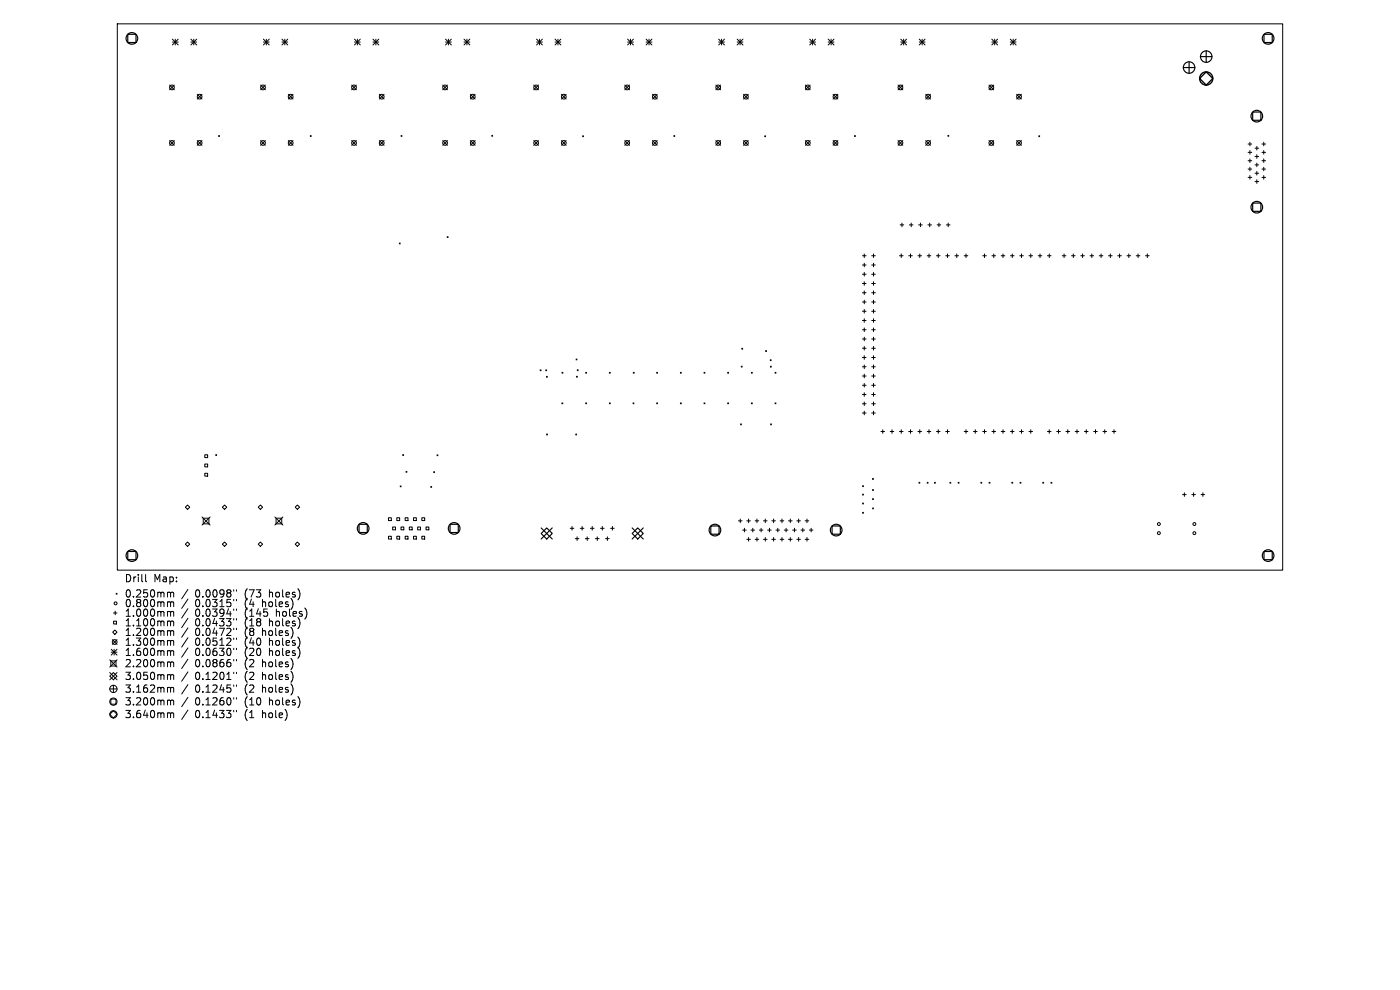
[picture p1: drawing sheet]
<svg xmlns="http://www.w3.org/2000/svg" width="297mm" height="210mm" viewBox="0 0 297 210" stroke-linecap="round" stroke-linejoin="round" font-family="sans-serif">
<defs><g id="words">
<g font-size="2.2">
<text x="26.4" y="123.7">Drill</text>
<text x="32.6" y="123.7">Map:</text>
<text x="26.4" y="127">0.250mm</text>
<text x="26.4" y="129">0.800mm</text>
<text x="26.4" y="131">1.000mm</text>
<text x="41.4" y="127">0.0098&quot;</text>
<text x="41.4" y="129">0.0315&quot;</text>
<text x="41.4" y="131">0.0394&quot;</text>
<text x="52" y="127">(73</text>
<text x="52" y="129">(4</text>
<text x="52" y="131">(145</text>
<text x="55.8" y="129">holes)</text>
<text x="57.3" y="127">holes)</text>
<text x="58.8" y="131">holes)</text>
<text x="26.4" y="133.1">1.100mm</text>
<text x="26.4" y="135.1">1.200mm</text>
<text x="26.4" y="137.2">1.300mm</text>
<text x="41.4" y="133.1">0.0433&quot;</text>
<text x="41.4" y="135.1">0.0472&quot;</text>
<text x="41.4" y="137.2">0.0512&quot;</text>
<text x="52" y="133.1">(18</text>
<text x="52" y="135.1">(8</text>
<text x="52" y="137.2">(40</text>
<text x="55.8" y="135.1">holes)</text>
<text x="57.3" y="133.1">holes)</text>
<text x="57.3" y="137.2">holes)</text>
<text x="26.4" y="139.4">1.600mm</text>
<text x="26.4" y="141.7">2.200mm</text>
<text x="41.4" y="139.4">0.0630&quot;</text>
<text x="41.4" y="141.7">0.0866&quot;</text>
<text x="52" y="139.4">(20</text>
<text x="52" y="141.7">(2</text>
<text x="55.8" y="141.7">holes)</text>
<text x="57.3" y="139.4">holes)</text>
<text x="26.4" y="144.4">3.050mm</text>
<text x="26.4" y="147.1">3.162mm</text>
<text x="26.4" y="149.8">3.200mm</text>
<text x="41.4" y="144.4">0.1201&quot;</text>
<text x="41.4" y="147.1">0.1245&quot;</text>
<text x="41.4" y="149.8">0.1260&quot;</text>
<text x="52" y="144.4">(2</text>
<text x="52" y="147.1">(2</text>
<text x="52" y="149.8">(10</text>
<text x="55.8" y="144.4">holes)</text>
<text x="55.8" y="147.1">holes)</text>
<text x="57.3" y="149.8">holes)</text>
<text x="26.4" y="152.5">3.640mm</text>
<text x="41.4" y="152.5">0.1433&quot;</text>
<text x="52" y="152.5">(1</text>
<text x="55.8" y="152.5">hole)</text>
</g>
</g></defs>
<g fill="none" stroke="#000" stroke-width=".21">
<path d="M24.9 5.1h247.2v115.8h-247.2zM36 18l1 1M36.6 8.3l1.2 1.2M36.6 8.9h1.2M37 18l-1 1M37.2 8.3v1.2M37.8 8.3l-1.2 1.2M40.5 8.9h1.2M40.5 8.3l1.2 1.2M41.1 8.3v1.2M41.7 8.3l-1.2 1.2M55.3 18l1 1"/>
<path d="M55.9 8.9h1.2M55.9 8.3l1.2 1.2M56.3 18l-1 1M56.5 8.3v1.2M57.1 8.3l-1.2 1.2M59.8 8.9h1.2M59.8 8.3l1.2 1.2M60.4 8.3v1.2M61 8.3l-1.2 1.2M74.6 18l1 1M75.2 8.9h1.2M75.2 8.3l1.2 1.2"/>
<path d="M75.6 18l-1 1M75.8 8.3v1.2M76.4 8.3l-1.2 1.2M79.1 8.9h1.3M79.1 8.3l1.3 1.2M79.7 8.3v1.2M80.4 8.3l-1.3 1.2M93.9 18l1 1M94.5 8.9h1.2M94.5 8.3l1.2 1.2M94.9 18l-1 1M95.1 8.3v1.2"/>
<path d="M95.7 8.3l-1.2 1.2M98.4 8.9h1.3M98.4 8.3l1.3 1.2M99.1 8.3v1.2M99.7 8.3l-1.3 1.2M113.2 18l1 1M113.8 8.3l1.3 1.2M113.8 8.9h1.3M114.2 18l-1 1M114.4 8.3v1.2M115.1 8.3l-1.3 1.2M117.8 8.9h1.2"/>
<path d="M117.8 8.3l1.2 1.2M118.4 8.3v1.2M119 8.3l-1.2 1.2M132.5 18l1.1 1M133.1 8.9h1.3M133.1 8.3l1.3 1.2M133.6 18l-1.1 1M133.8 8.3v1.2M134.4 8.3l-1.3 1.2M137.1 8.9h1.2M137.1 8.3l1.2 1.2M137.7 8.3v1.2"/>
<path d="M138.3 8.3l-1.2 1.2M151.9 18l1 1M152.5 8.9h1.2M152.5 8.3l1.2 1.2M152.9 18l-1 1M153.1 8.3v1.2M153.7 8.3l-1.2 1.2M156.4 8.9h1.2M156.4 8.3l1.2 1.2M157 8.3v1.2M157.6 8.3l-1.2 1.2M170.9 18l1 1"/>
<path d="M171.8 8.9h1.2M171.8 8.3l1.2 1.2M171.9 18l-1 1M172.4 8.3v1.2M173 8.3l-1.2 1.2M175.7 8.9h1.2M175.7 8.3l1.2 1.2M176.3 8.3v1.2M176.9 8.3l-1.2 1.2M190.5 18l1 1M191.1 8.9h1.2M191.1 8.3l1.2 1.2"/>
<path d="M191.5 18l-1 1M191.7 8.3v1.2M192.3 8.3l-1.2 1.2M195 8.9h1.2M195 8.3l1.2 1.2M195.6 8.3v1.2M196.2 8.3l-1.2 1.2M209.8 18l1 1M210.4 8.9h1.2M210.4 8.3l1.2 1.2M210.8 18l-1 1M211 8.3v1.2"/>
<path d="M211.6 8.3l-1.2 1.2M214.3 8.9h1.3M214.3 8.3l1.3 1.2M214.9 8.3v1.2M215.6 8.3l-1.3 1.2M36 29.8l1 1M37 29.8l-1 1M41.8 20l1 1M41.8 29.8l1 1M42.8 20l-1 1M42.8 29.8l-1 1M46.4 28.8l.2 .2"/>
<path d="M46.6 28.8l-.2 .2M55.3 29.8l1 1M56.3 29.8l-1 1M61.2 20l1 1M61.2 29.8l1 1M62.2 20l-1 1M62.2 29.8l-1 1M65.8 28.8l.2 .2M66 28.8l-.2 .2M74.6 29.8l1 1M75.6 29.8l-1 1M80.5 20l1 1"/>
<path d="M80.5 29.8l1 1M81.5 20l-1 1M81.5 29.8l-1 1M85.1 28.7l.2 .2M85.3 28.7l-.2 .2M93.9 29.8l1 1M94.9 29.8l-1 1M99.8 20l1 1M99.8 29.8l1 1M100.8 20l-1 1M100.8 29.8l-1 1M104.3 28.7l.2 .2"/>
<path d="M104.5 28.7l-.2 .2M113.2 29.8l1 1M114.2 29.8l-1 1M119.1 20l1 1M119.1 29.8l1 1M120.1 20l-1 1M120.1 29.8l-1 1M123.6 28.8l.2 .2M123.8 28.8l-.2 .2M132.5 29.8l1.1 1M133.6 29.8l-1.1 1M138.4 20l1 1"/>
<path d="M138.4 29.8l1 1M139.4 20l-1 1M139.4 29.8l-1 1M143 28.8l.2 .2M143.2 28.8l-.2 .2M151.9 29.8l1 1M152.9 29.8l-1 1M157.7 20l1 1M157.7 29.8l1 1M158.7 20l-1 1M158.7 29.8l-1 1M162.2 28.8l.2 .2"/>
<path d="M162.4 28.8l-.2 .2M170.9 29.8l1 1M171.9 29.8l-1 1M176.7 20l1 1M176.7 29.8l1 1M177.7 20l-1 1M177.7 29.8l-1 1M181.3 28.8l.2 .2M181.5 28.8l-.2 .2M190.5 29.8l1 1M191.5 29.8l-1 1M196.4 20l1 1"/>
<path d="M196.4 29.8l1 1M197.4 20l-1 1M197.4 29.8l-1 1M201.1 28.7l.2 .2M201.3 28.7l-.2 .2M209.8 29.8l1 1M210.8 29.8l-1 1M215.7 20l1 1M215.7 29.8l1 1M216.7 20l-1 1M216.7 29.8l-1 1M220.4 28.8l.2 .2"/>
<path d="M220.6 28.8l-.2 .2M264.8 30.6h.7M264.8 32.3h.7M264.8 34.1h.7M264.8 35.9h.7M264.8 37.6h.7M265.2 30.2v.7M265.2 31.9v.8M265.2 33.7v.8M265.2 35.5v.7M265.2 37.2v.8M266.2 31.4h.8"/>
<path d="M266.2 33.2h.8M266.2 35h.8M266.2 36.7h.8M266.2 38.5h.8M266.6 31.1v.7M266.6 32.8v.8M266.6 34.6v.8M266.6 36.4v.7M266.6 38.1v.8M267.7 30.6h.8M267.7 32.3h.8M267.7 34.1h.8"/>
<path d="M267.7 35.9h.8M267.7 37.6h.8M268.1 30.2v.7M268.1 31.9v.8M268.1 33.7v.8M268.1 35.5v.7M268.1 37.2v.8M84.7 51.5l.2 .2M84.9 51.5l-.2 .2M94.9 50.2l.2 .2M95.1 50.2l-.2 .2M183 54.3h.7"/>
<path d="M183 56.2h.7M183 58.2h.7M183.3 53.9v.7M183.3 55.8v.8M183.3 57.8v.8M183.3 59.8v.7M184.9 54.3h.8M184.9 56.2h.8M184.9 58.2h.8M185.3 53.9v.7M185.3 55.8v.8M185.3 57.8v.8"/>
<path d="M185.3 59.8v.7M190.8 54.3h.8M191 47.7h.7M191.2 53.9v.7M191.3 47.3v.8M192.8 54.3h.7M192.9 47.7h.8M193.2 53.9v.7M193.3 47.3v.8M194.7 54.3h.8M194.9 47.7h.8M195.1 53.9v.7"/>
<path d="M195.3 47.3v.8M196.7 54.3h.8M196.8 47.7h.8M197.1 53.9v.7M197.2 47.3v.8M198.7 54.3h.7M198.8 47.7h.8M199 53.9v.7M199.2 47.3v.8M200.6 54.3h.8M200.8 47.7h.7M201 53.9v.7"/>
<path d="M201.2 47.3v.8M202.6 54.3h.8M203 53.9v.7M204.5 54.3h.8M204.9 53.9v.7M208.5 54.3h.7M208.9 53.9v.7M210.4 54.3h.8M210.8 53.9v.7M212.4 54.3h.8M212.8 53.9v.7M214.4 54.3h.7"/>
<path d="M214.7 53.9v.7M216.3 54.3h.8M216.7 53.9v.7M218.3 54.3h.8M218.7 53.9v.7M220.2 54.3h.8M220.6 53.9v.7M222.2 54.3h.8M222.6 53.9v.7M225.3 54.3h.8M225.7 53.9v.7M227.3 54.3h.8"/>
<path d="M227.7 53.9v.7M229.3 54.3h.7M229.7 53.9v.7M231.2 54.3h.8M231.6 53.9v.7M233.2 54.3h.8M233.6 53.9v.7M235.2 54.3h.7M235.5 53.9v.7M237.1 54.3h.8M237.5 53.9v.7M239.1 54.3h.8"/>
<path d="M239.5 53.9v.7M241 54.3h.8M241.4 53.9v.7M243 54.3h.8M243.4 53.9v.7M114.6 78.5l.2 .2M114.8 78.5l-.2 .2M115.8 78.5l.2 .2M115.9 79.8l.2 .2M116 78.5l-.2 .2M116.1 79.8l-.2 .2M119.2 79l.2 .2"/>
<path d="M119.4 79l-.2 .2M122.2 76.2l.2 .1M122.3 79.8l.2 .2M122.4 76.2l-.2 .1M122.5 78.4l.1 .2M122.5 79.8l-.2 .2M122.6 78.4l-.1 .2M124.2 79l.2 .2M124.4 79l-.2 .2M129.3 79l.2 .2M129.5 79l-.2 .2M134.3 79l.2 .2"/>
<path d="M134.5 79l-.2 .2M139.3 79l.2 .2M139.5 79l-.2 .2M144.3 79l.2 .2M144.5 79l-.2 .2M149.4 79l.1 .2M149.5 79l-.1 .2M154.4 79l.2 .2M154.6 79l-.2 .2M157.3 77.7l.1 .2M157.4 73.9l.2 .2M157.4 77.7l-.1 .2"/>
<path d="M157.6 73.9l-.2 .2M159.4 79l.2 .2M159.6 79l-.2 .2M162.4 74.4l.2 .2M162.6 74.4l-.2 .2M163.4 76.3l.2 .2M163.4 77.7l.2 .2M163.6 76.3l-.2 .2M163.6 77.7l-.2 .2M164.4 79l.2 .2M164.6 79l-.2 .2M183 60.1h.7"/>
<path d="M183 62.1h.7M183 64.1h.7M183 66h.7M183 68h.7M183 70h.7M183 71.9h.7M183 73.9h.7M183 75.8h.7M183 77.8h.7M183 79.8h.7M183.3 61.7v.8M183.3 63.7v.8"/>
<path d="M183.3 65.6v.8M183.3 67.6v.8M183.3 69.6v.7M183.3 71.5v.8M183.3 73.5v.8M183.3 75.5v.7M183.3 77.4v.8M183.3 79.4v.7M184.9 60.1h.8M184.9 62.1h.8M184.9 64.1h.8M184.9 66h.8"/>
<path d="M184.9 68h.8M184.9 70h.8M184.9 71.9h.8M184.9 73.9h.8M184.9 75.8h.8M184.9 77.8h.8M184.9 79.8h.8M185.3 61.7v.8M185.3 63.7v.8M185.3 65.6v.8M185.3 67.6v.8M185.3 69.6v.7"/>
<path d="M185.3 71.5v.8M185.3 73.5v.8M185.3 75.5v.7M185.3 77.4v.8M185.3 79.4v.7M43.4 96.5h.6v.6h-.6zM43.4 98.4h.6v.6h-.6zM45.8 96.4l.2 .2M46 96.4l-.2 .2M85.4 96.4l.2 .2M85.6 96.4l-.2 .2M86.1 100l.2 .2"/>
<path d="M86.3 100l-.2 .2M92.7 96.5l.2 .2M92.9 96.5l-.2 .2M116 92.1l.1 .2M116.1 92.1l-.1 .2M119.2 85.5l.2 .2M119.4 85.5l-.2 .2M122.1 92.1l.2 .2M122.3 92.1l-.2 .2M124.2 85.5l.2 .2M124.4 85.5l-.2 .2M129.3 85.5l.2 .2"/>
<path d="M129.5 85.5l-.2 .2M134.3 85.5l.2 .2M134.5 85.5l-.2 .2M139.3 85.5l.2 .2M139.5 85.5l-.2 .2M144.3 85.5l.2 .2M144.5 85.5l-.2 .2M149.4 85.5l.1 .2M149.5 85.5l-.1 .2M154.4 85.5l.2 .2M154.6 85.5l-.2 .2M157.1 89.9l.2 .2"/>
<path d="M157.3 89.9l-.2 .2M159.4 85.5l.2 .2M159.6 85.5l-.2 .2M163.5 89.9l.2 .2M163.7 89.9l-.2 .2M164.4 85.5l.2 .2M164.6 85.5l-.2 .2M183 81.7h.7M183 83.7h.7M183 85.7h.7M183 87.6h.7M183.3 81.3v.8"/>
<path d="M183.3 83.3v.8M183.3 85.3v.7M183.3 87.2v.8M184.9 81.7h.8M184.9 83.7h.8M184.9 85.7h.8M184.9 87.6h.8M185.3 81.3v.8M185.3 83.3v.8M185.3 85.3v.7M185.3 87.2v.8M186.9 91.5h.8"/>
<path d="M187.3 91.2v.7M188.8 91.5h.8M189.2 91.2v.7M190.8 91.5h.8M191.2 91.2v.7M192.8 91.5h.7M193.2 91.2v.7M194.7 91.5h.8M195.1 91.2v.7M196.7 91.5h.8M197.1 91.2v.7M198.7 91.5h.7"/>
<path d="M199 91.2v.7M200.6 91.5h.8M201 91.2v.7M204.5 91.5h.8M204.9 91.2v.7M206.5 91.5h.8M206.9 91.2v.7M208.5 91.5h.7M208.9 91.2v.7M210.4 91.5h.8M210.8 91.2v.7M212.4 91.5h.8"/>
<path d="M212.8 91.2v.7M214.4 91.5h.7M214.7 91.2v.7M216.3 91.5h.8M216.7 91.2v.7M218.3 91.5h.8M218.7 91.2v.7M222.2 91.5h.8M222.6 91.2v.7M224.2 91.5h.7M224.6 91.2v.7M226.1 91.5h.8"/>
<path d="M226.5 91.2v.7M228.1 91.5h.8M228.5 91.2v.7M230.1 91.5h.7M230.4 91.2v.7M232 91.5h.8M232.4 91.2v.7M234 91.5h.8M234.4 91.2v.7M235.9 91.5h.8M236.3 91.2v.7M39.3 107.6l.5-.5 .5 .5-.5 .5z"/>
<path d="M39.3 115.4l.5-.4 .5 .4-.5 .5zM42.9 109.7l1.7 1.7M43.1 109.9h1.2v1.2h-1.2zM43.4 100.4h.6v.6h-.6zM44.6 109.7l-1.7 1.7M47.2 107.6l.4-.5 .5 .5-.5 .5zM47.2 115.4l.4-.4 .5 .4-.5 .5zM54.8 107.6l.4-.5 .5 .5-.5 .5zM54.8 115.4l.4-.4 .5 .4-.5 .5zM58.3 109.7l1.7 1.7M58.6 109.9h1.2v1.2h-1.2zM60 109.7l-1.7 1.7"/>
<path d="M62.6 107.6l.5-.5 .5 .5-.5 .5zM62.6 115.4l.5-.4 .5 .4-.5 .5zM82.4 109.8h.6v.6h-.6zM82.4 113.8h.6v.6h-.6zM83.3 111.8h.6v.6h-.6zM84.2 109.8h.6v.6h-.6zM84.2 113.8h.6v.6h-.6zM84.9 103.1l.2 .2M85.1 111.8h.6v.6h-.6zM85.1 103.1l-.2 .2M86 109.8h.6v.6h-.6zM86 113.8h.6v.6h-.6z"/>
<path d="M86.8 111.8h.6v.6h-.6zM87.7 109.8h.6v.6h-.6zM87.7 113.8h.6v.6h-.6zM88.6 111.8h.6v.6h-.6zM89.5 109.8h.6v.6h-.6zM89.5 113.8h.6v.6h-.6zM90.4 111.8h.6v.6h-.6zM91.4 103.2l.2 .2M91.6 103.2l-.2 .2M92 100.1l.2 .2M92.2 100.1l-.2 .2M121 112.1h.7"/>
<path d="M121.4 111.7v.8M122 114.3h.8M122.4 113.9v.7M123.1 112.1h.8M123.5 111.7v.8M124.2 114.3h.8M124.6 113.9v.7M125.3 112.1h.7M125.6 111.7v.8M126.3 114.3h.8M126.7 113.9v.7M127.4 112.1h.8"/>
<path d="M127.8 111.7v.8M128.5 114.3h.7M128.8 113.9v.7M129.5 112.1h.8M129.9 111.7v.8M156.7 110.5h.7M157 110.1v.8M157.5 112.4h.8M157.9 112.1v.7M158.4 110.5h.8M158.4 114.4h.8M158.8 110.1v.8"/>
<path d="M158.8 114v.8M159.3 112.4h.8M159.7 112.1v.7M160.2 110.5h.8M160.2 114.4h.8M160.6 110.1v.8M160.6 114v.8M161.1 112.4h.8M161.5 112.1v.7M162 110.5h.7M162 114.4h.7M162.3 110.1v.8"/>
<path d="M162.3 114v.8M162.8 112.4h.8M163.2 112.1v.7M163.7 110.5h.8M163.7 114.4h.8M164.1 110.1v.8M164.1 114v.8M164.6 112.4h.8M165 112.1v.7M165.5 110.5h.8M165.5 114.4h.8M165.9 110.1v.8"/>
<path d="M165.9 114v.8M166.4 112.4h.8M166.8 112.1v.7M167.3 110.5h.7M167.3 114.4h.7M167.7 110.1v.8M167.7 114v.8M168.2 112.4h.7M168.5 112.1v.7M169 110.5h.8M169 114.4h.8M169.4 110.1v.8"/>
<path d="M169.4 114v.8M169.9 112.4h.8M170.3 112.1v.7M170.8 110.5h.8M170.8 114.4h.8M171.2 110.1v.8M171.2 114v.8M171.7 112.4h.8M172.1 112.1v.7M183 103l.2 .2M183 104.8l.2 .2M183 106.7l.2 .2"/>
<path d="M183 108.7l.2 .2M183.2 103l-.2 .2M183.2 104.8l-.2 .2M183.2 106.7l-.2 .2M183.2 108.7l-.2 .2M185.1 101.5l.2 .2M185.1 103.9l.2 .1M185.1 105.8l.2 .2M185.1 107.8l.2 .1M185.3 101.5l-.2 .2M185.3 103.9l-.2 .1M185.3 105.8l-.2 .2"/>
<path d="M185.3 107.8l-.2 .1M195 102.3l.1 .2M195.1 102.3l-.1 .2M196.7 102.3l.2 .2M196.9 102.3l-.2 .2M198.2 102.3l.2 .2M198.4 102.3l-.2 .2M201.5 102.3l.2 .2M201.7 102.3l-.2 .2M203.3 102.3l.2 .2M203.5 102.3l-.2 .2M208.1 102.3l.2 .2"/>
<path d="M208.3 102.3l-.2 .2M209.8 102.3l.2 .2M210 102.3l-.2 .2M214.7 102.3l.1 .2M214.8 102.3l-.1 .2M216.4 102.3l.2 .2M216.6 102.3l-.2 .2M221.2 102.3l.2 .2M221.4 102.3l-.2 .2M223 102.3l.2 .2M223.2 102.3l-.2 .2M250.9 104.9h.7"/>
<path d="M251.3 104.5v.8M252.8 104.9h.8M253.2 104.5v.8M254.8 104.9h.8M255.2 104.5v.8M23.3 140l1.5 1.5M23.6 137.7l1.2 1.3M23.6 138.3h1.2M23.8 135.7l1 1M24.1 130h.7M24.1 131.8h.6v.6h-.6zM24.2 137.7v1.3"/>
<path d="M24.4 133.6l.4 .5-.4 .5-.5-.5zM24.4 129.6v.8M24.6 125.9l.2 .1M24.8 125.9l-.2 .1M24.8 135.7l-1 1M24.8 137.7l-1.2 1.3M24.8 140l-1.5 1.5M30.9 121.9v1.3l.2 .2M35.7 125.6l.5 .2M35.7 127.7l.5 .2M35.7 129.7l.5 .2M35.7 131.7l.5 .3"/>
<path d="M35.7 133.8l.5 .2M35.7 135.9l.5 .2M35.7 138l.5 .2M36.2 125.8l.2-.2 .4 .1 .1 1M36.2 125.8v.9M36.2 127.9v.8M36.2 129.9v.8M36.2 132v.8M36.2 134v.8M36.2 136.1v.8M36.2 138.2v.9M36.2 127.9l.2-.2h.4l.1 1"/>
<path d="M36.2 129.9l.2-.2 .4 .1 .1 .9M36.2 132l.2-.3 .4 .1 .1 1M36.2 134l.2-.2 .4 .1 .1 .9M36.2 136.1l.2-.2h.4l.1 1M36.2 138.2l.2-.2 .4 .1 .1 1M39.9 125l-1.4 2M39.9 127.1l-1.4 2M39.9 129.1l-1.4 2M39.9 131.2l-1.4 1.9M39.9 133.2l-1.4 2M39.9 135.3l-1.4 2M39.9 137.4l-1.4 2"/>
<path d="M39.9 139.8l-1.4 2M49.6 125.1v.3M49.6 127.2v.2M49.6 129.2v.3M49.6 131.2v.3M49.6 133.3v.3M49.6 135.4v.2M49.6 137.5v.3M49.6 139.9v.3M50.2 125.1v.3M50.2 127.2v.2M50.2 129.2v.3"/>
<path d="M50.2 131.2v.3M50.2 133.3v.3M50.2 135.4v.2M50.2 137.5v.3M50.2 139.9v.3M23.3 143.4l.8-.7 .7 .7-.7 .8zM23.3 151.5l.8-.7 .7 .7-.7 .8zM23.3 142.7l1.5 1.5M23.3 146.1h1.5M23.5 140.2h1.1v1.1h-1.1zM23.5 148.3h1.1v1.1h-1.1zM24.1 145.4v1.5"/>
<path d="M24.8 142.7l-1.5 1.5M35.7 140.4l.5 .2M35.7 143.1l.5 .2M35.7 145.8l.5 .2M35.7 148.5l.5 .2M35.7 151.2l.5 .2M36.2 140.6v.8M36.2 143.3v.8M36.2 146v.8M36.2 148.7v.8M36.2 151.4v.8M36.2 140.6l.2-.2 .4 .1 .1 .9"/>
<path d="M36.2 143.3l.2-.2 .4 .1 .1 .9M36.2 146l.2-.2 .4 .1 .1 .9M36.2 148.7l.2-.2 .4 .1 .1 .9M36.2 151.4l.2-.2 .4 .1 .1 .9M39.9 142.5l-1.4 2M39.9 145.2l-1.4 2M39.9 147.9l-1.4 2M39.9 150.6l-1.4 2M49.6 142.6v.3M49.6 145.3v.3M49.6 148v.3M49.6 150.7v.3"/>
<path d="M50.2 142.6v.3M50.2 145.3v.3M50.2 148v.3M50.2 150.7v.3"/>
<circle cx="36.5" cy="18.5" r=".5"/>
<circle cx="55.8" cy="18.5" r=".5"/>
<circle cx="75.1" cy="18.5" r=".5"/>
<circle cx="94.4" cy="18.5" r=".5"/>
<circle cx="113.7" cy="18.5" r=".5"/>
<circle cx="133" cy="18.5" r=".5"/>
<circle cx="152.4" cy="18.5" r=".5"/>
<circle cx="171.4" cy="18.5" r=".5"/>
<circle cx="191" cy="18.5" r=".5"/>
<circle cx="210.3" cy="18.5" r=".5"/>
<circle cx="36.5" cy="30.3" r=".5"/>
<circle cx="42.3" cy="20.5" r=".5"/>
<circle cx="42.3" cy="30.3" r=".5"/>
<circle cx="55.8" cy="30.3" r=".5"/>
<circle cx="61.7" cy="20.5" r=".5"/>
<circle cx="61.7" cy="30.3" r=".5"/>
<circle cx="75.1" cy="30.3" r=".5"/>
<circle cx="81" cy="20.5" r=".5"/>
<circle cx="81" cy="30.3" r=".5"/>
<circle cx="94.4" cy="30.3" r=".5"/>
<circle cx="100.3" cy="20.5" r=".5"/>
<circle cx="100.3" cy="30.3" r=".5"/>
<circle cx="113.7" cy="30.3" r=".5"/>
<circle cx="119.6" cy="20.5" r=".5"/>
<circle cx="119.6" cy="30.3" r=".5"/>
<circle cx="133" cy="30.3" r=".5"/>
<circle cx="138.9" cy="20.5" r=".5"/>
<circle cx="138.9" cy="30.3" r=".5"/>
<circle cx="152.4" cy="30.3" r=".5"/>
<circle cx="158.2" cy="20.5" r=".5"/>
<circle cx="158.2" cy="30.3" r=".5"/>
<circle cx="171.4" cy="30.3" r=".5"/>
<circle cx="177.2" cy="20.5" r=".5"/>
<circle cx="177.2" cy="30.3" r=".5"/>
<circle cx="191" cy="30.3" r=".5"/>
<circle cx="196.9" cy="20.5" r=".5"/>
<circle cx="196.9" cy="30.3" r=".5"/>
<circle cx="210.3" cy="30.3" r=".5"/>
<circle cx="216.2" cy="20.5" r=".5"/>
<circle cx="216.2" cy="30.3" r=".5"/>
<circle cx="245.8" cy="111.2" r=".31"/>
<circle cx="245.8" cy="113.1" r=".31"/>
<circle cx="253.4" cy="111.2" r=".31"/>
<circle cx="253.4" cy="113.1" r=".31"/>
<circle cx="24.3" cy="136.2" r=".5"/>
<circle cx="24.5" cy="128" r=".31"/>
<circle cx="24.1" cy="148.8" r=".77"/>
<circle cx="24.1" cy="146.1" r=".77"/>
<circle cx="24.1" cy="151.5" r=".77"/>
</g>
<g fill="none" stroke="#000" stroke-width=".24">
<path d="M251 14.3h2.5M252.3 13.1v2.5M254.7 12h2.4M255.9 10.8v2.4M114.8 113.2l1.2-1.2 1.2 1.2-1.2 1.1zM114.8 112l2.4 2.3M117.2 112l-2.4 2.3M134.1 113.2l1.2-1.2 1.2 1.2-1.2 1.1zM134.1 112l2.4 2.3M136.5 112l-2.4 2.3"/>
<circle cx="252.3" cy="14.3" r="1.22"/>
<circle cx="255.9" cy="12" r="1.22"/>
</g>
<g fill="none" stroke="#000" stroke-width=".25">
<path d="M27.1 7.3h1.8v1.7h-1.8zM268.2 7.3h1.7v1.7h-1.7zM265.7 23.8h1.8v1.7h-1.8zM265.7 43.1h1.8v1.7h-1.8zM27.1 117h1.8v1.7h-1.8zM76.2 111.2h1.7v1.8h-1.7zM95.5 111.2h1.7v1.8h-1.7zM150.8 111.6h1.7v1.7h-1.7zM176.5 111.6h1.8v1.7h-1.8zM268.2 117h1.7v1.7h-1.7z"/>
<circle cx="28" cy="8.1" r="1.24"/>
<circle cx="269" cy="8.1" r="1.24"/>
<circle cx="266.6" cy="24.6" r="1.24"/>
<circle cx="266.6" cy="44" r="1.24"/>
<circle cx="28" cy="117.9" r="1.24"/>
<circle cx="77" cy="112.1" r="1.24"/>
<circle cx="96.3" cy="112.1" r="1.24"/>
<circle cx="151.7" cy="112.4" r="1.24"/>
<circle cx="177.4" cy="112.4" r="1.24"/>
<circle cx="269" cy="117.9" r="1.24"/>
</g>
<g fill="none" stroke="#000" stroke-width=".28">
<path d="M254.5 16.6l1.4-1.4 1.4 1.4-1.4 1.5z"/>
<circle cx="255.9" cy="16.6" r="1.41"/>
</g>
<use href="#words"/>
</svg>
